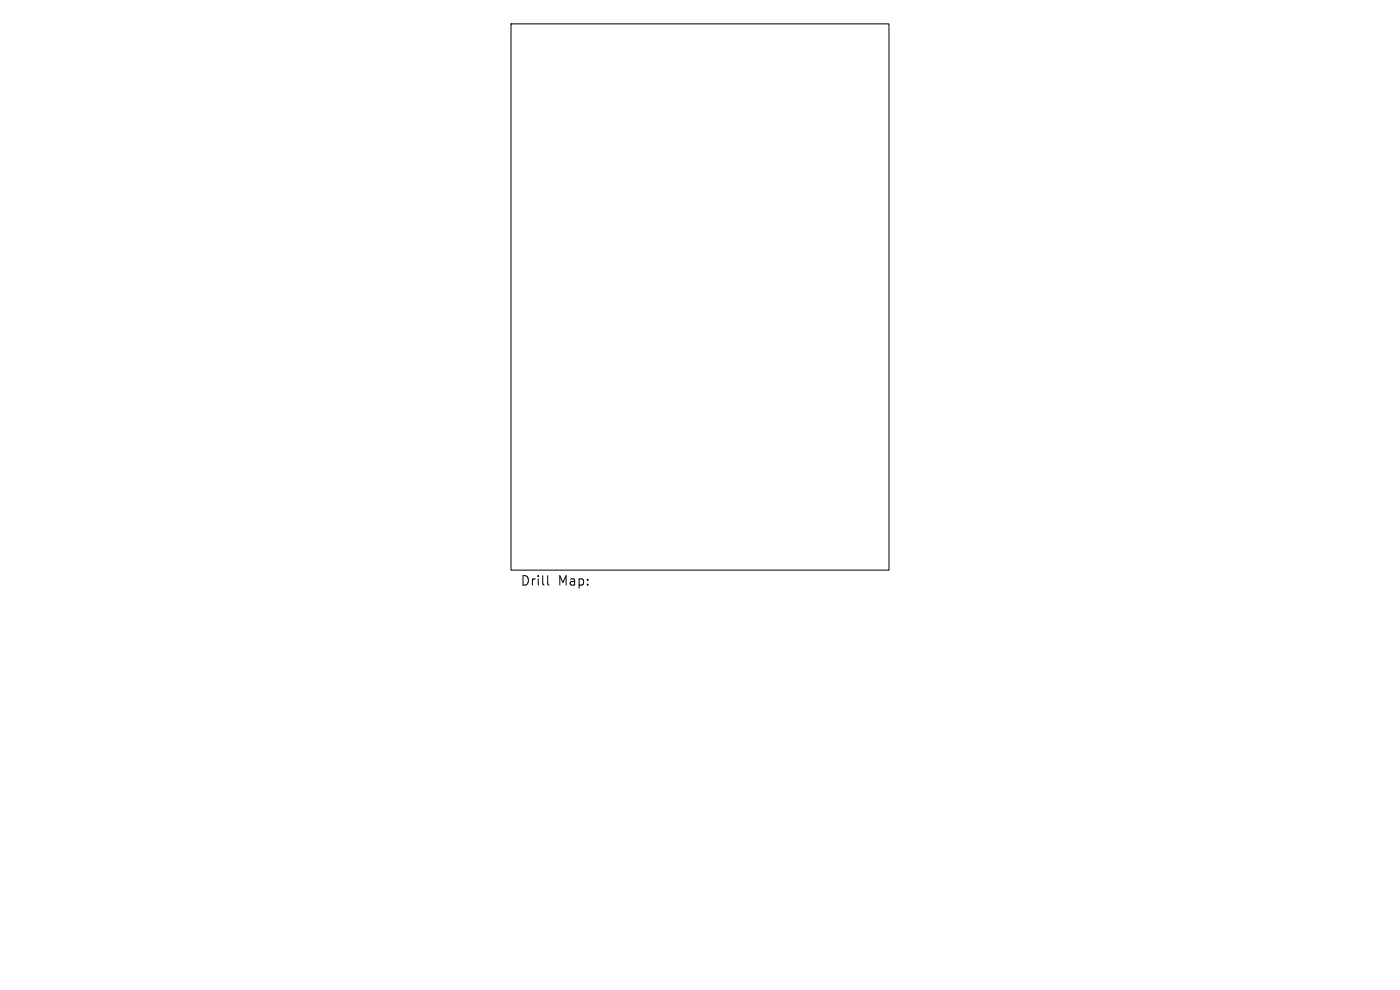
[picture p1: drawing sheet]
<svg xmlns="http://www.w3.org/2000/svg" width="297mm" height="210mm" viewBox="0 0 297 210" stroke-linecap="round" stroke-linejoin="round" font-family="sans-serif">
<defs><g id="words">
<g font-size="2.8">
<text x="110.3" y="124.5">Drill</text>
<text x="118.4" y="124.5">Map:</text>
</g>
</g></defs>
<path d="M108.4 5.1h80.2v115.8h-80.2zM116.2 122.1v1.7l.3 .3" fill="none" stroke="#000" stroke-width=".21"/>
<use href="#words"/>
</svg>
